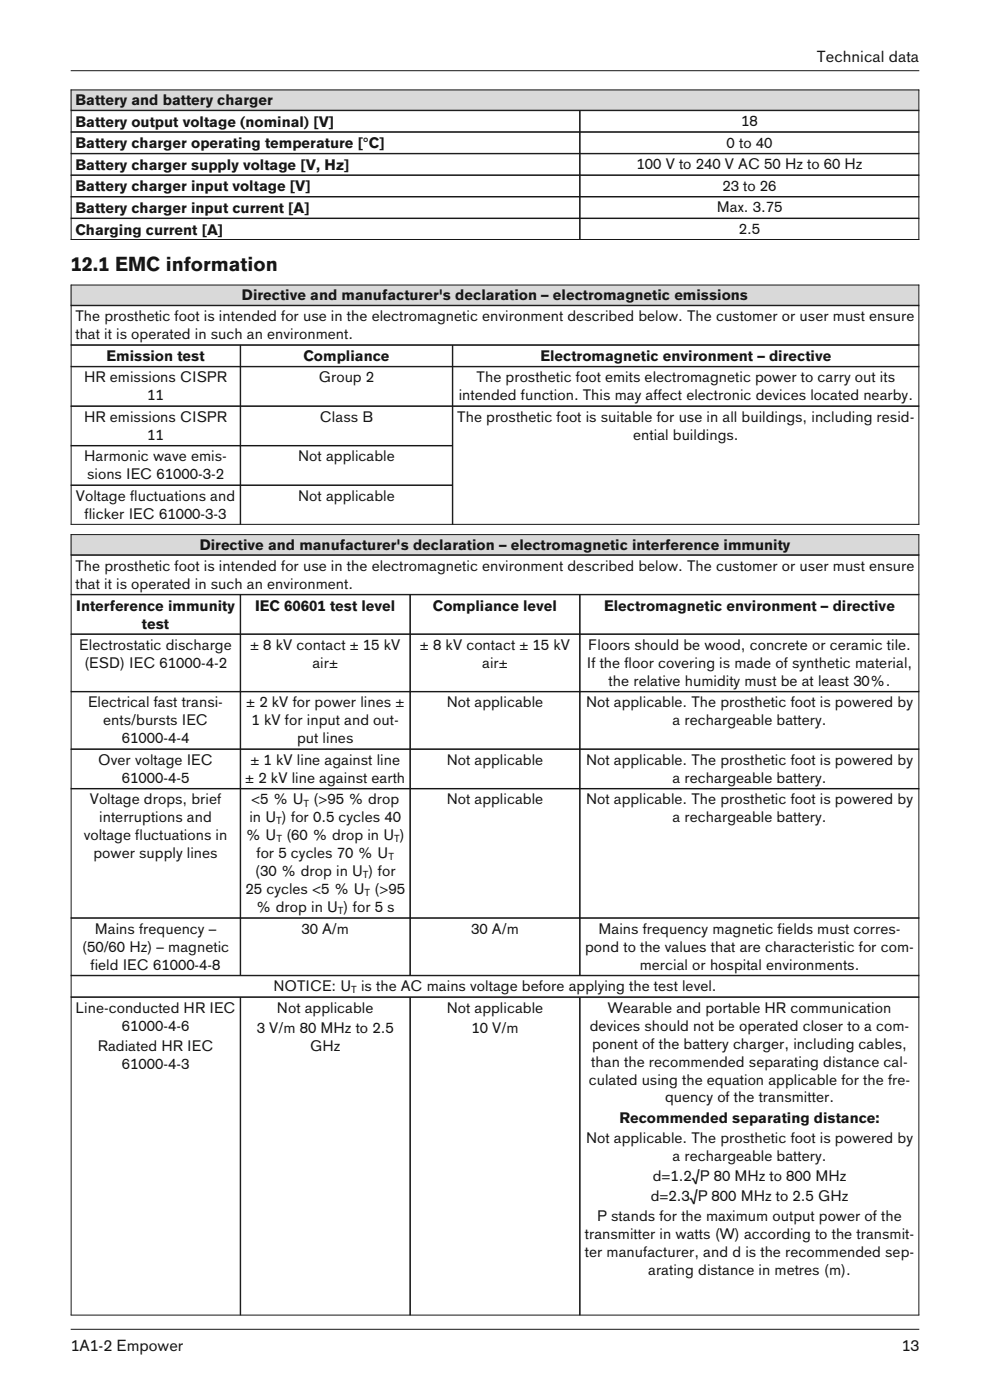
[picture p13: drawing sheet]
<svg xmlns="http://www.w3.org/2000/svg" width="210mm" height="297mm" viewBox="0 0 210 297" stroke-linecap="round" stroke-linejoin="round" font-family="sans-serif">
<defs><g id="words">
<text font-size="4.2" fill="#151616" x="15" y="57.5">12.1 EMC information</text>
<g font-size="3.4" fill="#151616">
<text x="173.3" y="13.2">Technical data</text>
<text x="15" y="286.7">1A1-2 Empower</text>
<text x="191.3" y="286.7">13</text>
</g>
<g font-size="3.2" fill="#151616">
<text x="16" y="22.3">Battery and battery charger</text>
<text x="16" y="26.9">Battery output voltage (nominal) [V]</text>
<text x="157.2" y="26.7">18</text>
<text x="16" y="31.5">Battery charger operating temperature [°C]</text>
<text x="135" y="35.9">100 V to 240 V AC 50 Hz to 60 Hz</text>
<text x="154.1" y="31.3">0 to 40</text>
<text x="16" y="36">Battery charger supply voltage [V, Hz]</text>
<text x="16" y="40.6">Battery charger input voltage [V]</text>
<text x="153.3" y="40.5">23 to 26</text>
<text x="16" y="45.2">Battery charger input current [A]</text>
<text x="152" y="45">Max. 3.75</text>
<text x="16" y="49.8">Charging current [A]</text>
<text x="156.7" y="49.6">2.5</text>
<text x="51.3" y="63.7">Directive and manufacturer's declaration – electromagnetic emissions</text>
<text x="16" y="68.1">The prosthetic foot is intended for use in the electromagnetic environment described below. The customer or user must ensure</text>
<text x="16" y="71.9">that it is operated in such an environment.</text>
<text x="22.6" y="76.7">Emission test</text>
<text x="64.4" y="76.7">Compliance</text>
<text x="114.6" y="76.7">Electromagnetic environment – directive</text>
<text x="17.8" y="81.1">HR emissions CISPR</text>
<text x="67.6" y="81.1">Group 2</text>
<text x="101.1" y="81.1">The prosthetic foot emits electromagnetic power to carry out its</text>
<text x="17.8" y="89.5">HR emissions CISPR</text>
<text x="31.2" y="84.9">11</text>
<text x="67.9" y="89.5">Class B</text>
<text x="97" y="89.5">The prosthetic foot is suitable for use in all buildings, including resid-</text>
<text x="97.3" y="84.9">intended function. This may affect electronic devices located nearby.</text>
<text x="31.2" y="93.3">11</text>
<text x="134.3" y="93.3">ential buildings.</text>
<text x="17.9" y="97.9">Harmonic wave emis-</text>
<text x="18.5" y="101.7">sions IEC 61000-3-2</text>
<text x="63.3" y="97.9">Not applicable</text>
<text x="16.1" y="106.2">Voltage fluctuations and</text>
<text x="63.3" y="106.2">Not applicable</text>
<text x="17.9" y="110.1">flicker IEC 61000-3-3</text>
<text x="42.4" y="116.6">Directive and manufacturer's declaration – electromagnetic interference immunity</text>
<text x="16" y="121.1">The prosthetic foot is intended for use in the electromagnetic environment described below. The customer or user must ensure</text>
<text x="16" y="124.9">that it is operated in such an environment.</text>
<text x="16.2" y="129.6">Interference immunity</text>
<text x="54.1" y="129.6">IEC 60601 test level</text>
<text x="91.8" y="129.6">Compliance level</text>
<text x="128.2" y="129.6">Electromagnetic environment – directive</text>
<text x="16.8" y="137.8">Electrostatic discharge</text>
<text x="30.1" y="133.4">test</text>
<text x="53.1" y="137.8">± 8 kV contact ± 15 kV</text>
<text x="89.1" y="137.8">± 8 kV contact ± 15 kV</text>
<text x="124.8" y="137.8">Floors should be wood, concrete or ceramic tile.</text>
<text x="17.8" y="141.6">(ESD) IEC 61000-4-2</text>
<text x="66.3" y="141.6">air±</text>
<text x="102.3" y="141.6">air±</text>
<text x="124.5" y="141.6">If the floor covering is made of synthetic material,</text>
<text x="129.1" y="145.5">the relative humidity must be at least 30%.</text>
<text x="18.7" y="150">Electrical fast transi-</text>
<text x="21.9" y="153.8">ents/bursts IEC</text>
<text x="52.2" y="150">± 2 kV for power lines ±</text>
<text x="53.4" y="153.8">1 kV for input and out-</text>
<text x="94.8" y="150">Not applicable</text>
<text x="124.3" y="150">Not applicable. The prosthetic foot is powered by</text>
<text x="142.7" y="153.8">a rechargeable battery.</text>
<text x="25.8" y="157.7">61000-4-4</text>
<text x="63" y="157.7">put lines</text>
<text x="20.9" y="162.2">Over voltage IEC</text>
<text x="25.8" y="166">61000-4-5</text>
<text x="52" y="166">± 2 kV line against earth</text>
<text x="53.1" y="162.2">± 1 kV line against line</text>
<text x="94.8" y="162.2">Not applicable</text>
<text x="124.3" y="162.2">Not applicable. The prosthetic foot is powered by</text>
<text x="142.7" y="166">a rechargeable battery.</text>
<text x="19.1" y="170.6">Voltage drops, brief</text>
<text x="53.3" y="170.6">&lt;5 % U (&gt;95 % drop</text>
<text x="94.8" y="170.6">Not applicable</text>
<text x="124.3" y="170.6">Not applicable. The prosthetic foot is powered by</text>
<text x="17.7" y="178.2">voltage fluctuations in</text>
<text x="21.1" y="174.4">interruptions and</text>
<text x="52.1" y="178.2">% U (60 % drop in U )</text>
<text x="52.9" y="174.4">in U ) for 0.5 cycles 40</text>
<text x="142.7" y="174.4">a rechargeable battery.</text>
<text x="19.8" y="182">power supply lines</text>
<text x="54.1" y="185.9">(30 % drop in U ) for</text>
<text x="54.4" y="182">for 5 cycles 70 % U</text>
<text x="52.1" y="189.7">25 cycles &lt;5 % U (&gt;95</text>
<text x="54.3" y="193.5">% drop in U ) for 5 s</text>
<text x="17.4" y="201.9">(50/60 Hz) – magnetic</text>
<text x="20.1" y="198.1">Mains frequency –</text>
<text x="63.9" y="198.1">30 A/m</text>
<text x="99.9" y="198.1">30 A/m</text>
<text x="124.1" y="201.9">pond to the values that are characteristic for com-</text>
<text x="126.9" y="198.1">Mains frequency magnetic fields must corres-</text>
<text x="19.2" y="205.7">field IEC 61000-4-8</text>
<text x="135.7" y="205.7">mercial or hospital environments.</text>
<text x="16" y="214.8">Line-conducted HR IEC</text>
<text x="58" y="210.3">NOTICE: U is the AC mains voltage before applying the test level.</text>
<text x="58.8" y="214.8">Not applicable</text>
<text x="94.8" y="214.8">Not applicable</text>
<text x="128.9" y="214.8">Wearable and portable HR communication</text>
<text x="25.8" y="218.6">61000-4-6</text>
<text x="54.5" y="219.1">3 V/m 80 MHz to 2.5</text>
<text x="100" y="219.1">10 V/m</text>
<text x="125.1" y="218.6">devices should not be operated closer to a com-</text>
<text x="20.7" y="222.9">Radiated HR IEC</text>
<text x="25.8" y="226.7">61000-4-3</text>
<text x="65.8" y="222.9">GHz</text>
<text x="125.4" y="226.3">than the recommended separating distance cal-</text>
<text x="125.6" y="222.5">ponent of the battery charger, including cables,</text>
<text x="124.9" y="230.1">culated using the equation applicable for the fre-</text>
<text x="141.1" y="233.9">quency of the transmitter.</text>
<text x="131.4" y="238.3">Recommended separating distance:</text>
<text x="124.3" y="242.4">Not applicable. The prosthetic foot is powered by</text>
<text x="138.5" y="250.5">d=1.2√P 80 MHz to 800 MHz</text>
<text x="142.7" y="246.2">a rechargeable battery.</text>
<text x="138" y="254.8">d=2.3√P 800 MHz to 2.5 GHz</text>
<text x="124" y="262.8">transmitter in watts (W) according to the transmit-</text>
<text x="126.7" y="259">P stands for the maximum output power of the</text>
<text x="124.1" y="266.6">ter manufacturer, and d is the recommended sep-</text>
<text x="137.5" y="270.5">arating distance in metres (m).</text>
</g>
<g font-size="2.1" fill="#151616">
<text x="64.4" y="171.1">T</text>
<text x="58.6" y="174.9">T</text>
<text x="58.6" y="178.7">T</text>
<text x="83.6" y="178.7">T</text>
<text x="82.4" y="182.5">T</text>
<text x="77" y="186.3">T</text>
<text x="77.3" y="190.1">T</text>
<text x="71.7" y="194">T</text>
<text x="74.5" y="210.7">T</text>
</g>
</g></defs>
<path d="M15 19h180v4.4h-180z" fill="#d9d9da"/>
<g fill="none" stroke="#151616" stroke-width=".21">
<path d="M15 19.1h180M15.1 19v31.9M194.9 19v31.9M15 23.4h180M15 23.5h180M15 28h180M15 32.5h180M15 32.6h180M15 37.1h180M15 37.2h180M123 23.4v27.5M15 41.7h180"/>
<path d="M15 41.8h180M15 46.3h180M15 46.4h180M15 50.8h180"/>
</g>
<path d="M15 60.4h180v4.4h-180z" fill="#d9d9da"/>
<g fill="none" stroke="#151616" stroke-width=".21">
<path d="M15 60.5h180M15 64.8h180M15 64.9h180M15 73.2h180M15 77.7h180M15 77.8h180M15.1 60.4v50.9M51 73.2v38.1M96 73.2v38.1M194.9 60.4v50.9M15 86.1h180M15 86.2h180"/>
<path d="M15 94.5h81M15 94.6h81M15 102.9h81M15 103h81M15 111.2h180"/>
</g>
<path d="M15 113.3h180v4.5h-180z" fill="#d9d9da"/>
<g fill="none" stroke="#151616" stroke-width=".21">
<path d="M15 15h180M15 113.4h180M15 117.7h180M15 117.8h180M15.1 113.3v165.7M194.9 113.3v165.7M15 126.1h180M15 126.2h180M15 134.5h180M15 134.6h180M51 126.1v80.9M87 126.1v80.9"/>
<path d="M123 126.1v80.9M15 146.7h180M15 146.8h180M15 158.9h180M15 159h180M15 167.3h180M15 167.4h180M15 194.7h180M15 194.8h180M15 206.9h180M15 207h180M15 211.5h180"/>
<path d="M15 211.6h180M51 211.5v67.5M87 211.5v67.5M123 211.5v67.5M15 279h180M15 282h180"/>
</g>
<use href="#words"/>
</svg>
